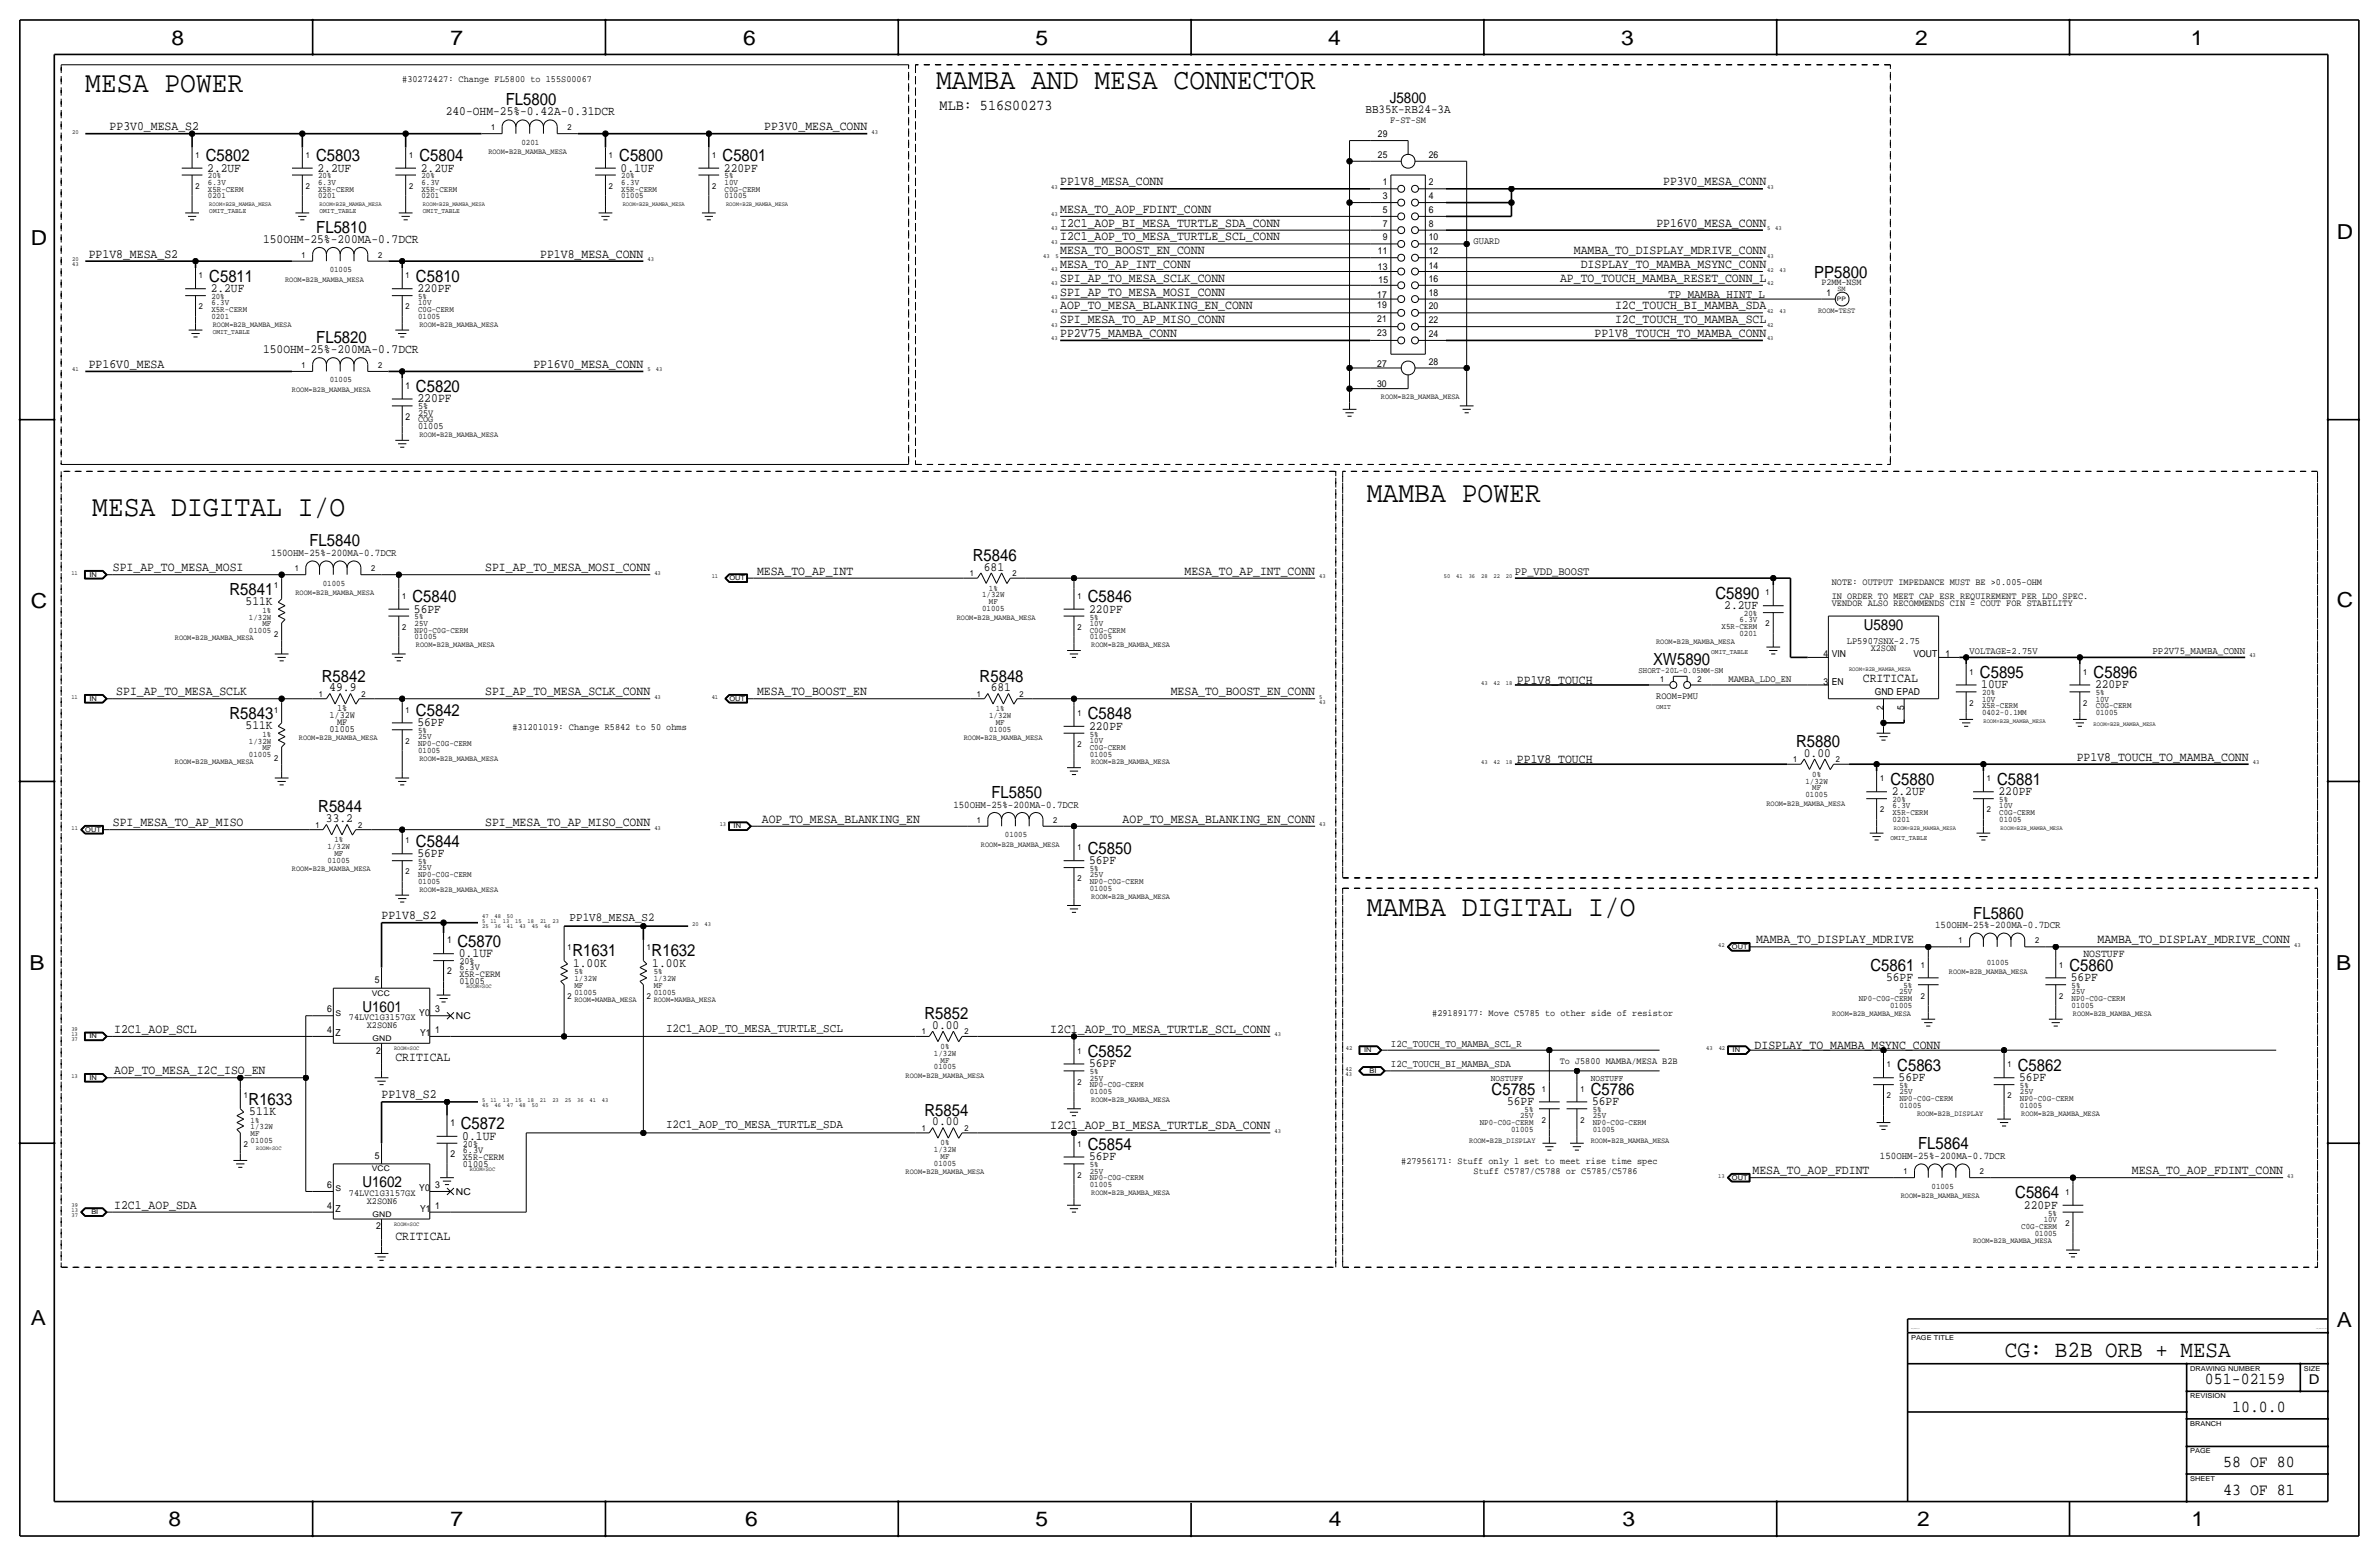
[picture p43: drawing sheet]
<svg xmlns="http://www.w3.org/2000/svg" width="877mm" height="574mm" viewBox="0 0 877 574" stroke-linecap="round" stroke-linejoin="round" font-family="sans-serif">
<defs><g id="words">
<g font-size="10.9">
<text x="31.4" y="34">MESA POWER</text>
<text x="345.1" y="32.8">MAMBA AND MESA CONNECTOR</text>
<text x="503.9" y="185.2">MAMBA POWER</text>
<text x="34" y="190.2">MESA DIGITAL I/O</text>
<text x="503.9" y="337.6">MAMBA DIGITAL I/O</text>
</g>
<text font-size="8.6" x="739.1" y="500.1">CG: B2B ORB + MESA</text>
<g font-size="7.6">
<text x="63.2" y="16.5">8</text>
<text x="166.1" y="16.5">7</text>
<text x="274" y="16.5">6</text>
<text x="381.7" y="16.5">5</text>
<text x="489.7" y="16.5">4</text>
<text x="597.6" y="16.5">3</text>
<text x="706.1" y="16.5">2</text>
<text x="807.7" y="16.5">1</text>
<text x="861.5" y="88.1">D</text>
<text x="11.4" y="90.4">D</text>
<text x="11.4" y="224.3">C</text>
<text x="861.5" y="223.8">C</text>
<text x="10.8" y="357.6">B</text>
<text x="861.3" y="357.4">B</text>
<text x="11.3" y="488.4">A</text>
<text x="861.5" y="489.2">A</text>
<text x="62.2" y="562.6">8</text>
<text x="166" y="562.6">7</text>
<text x="274.8" y="562.6">6</text>
<text x="381.7" y="562.6">5</text>
<text x="489.9" y="562.6">4</text>
<text x="598.1" y="562.6">3</text>
<text x="706.8" y="562.6">2</text>
<text x="807.9" y="562.6">1</text>
</g>
<g font-size="6.2">
<text x="186.5" y="38.9">FL5800</text>
<text x="75.9" y="59.4">C5802</text>
<text x="116.5" y="59.4">C5803</text>
<text x="154.6" y="59.4">C5804</text>
<text x="228.3" y="59.4">C5800</text>
<text x="266.4" y="59.4">C5801</text>
<text x="116.6" y="85.9">FL5810</text>
<text x="77.2" y="103.9">C5811</text>
<text x="153.4" y="103.9">C5810</text>
<text x="668.9" y="102.4">PP5800</text>
<text x="116.6" y="126.5">FL5820</text>
<text x="153.4" y="144.5">C5820</text>
<text x="114.1" y="201.4">FL5840</text>
<text x="358.6" y="206.8">R5846</text>
<text x="84.6" y="219.2">R5841</text>
<text x="152.1" y="222">C5840</text>
<text x="401" y="222">C5846</text>
<text x="632.5" y="220.7">C5890</text>
<text x="609.4" y="245.1">XW5890</text>
<text x="118.6" y="251.2">R5842</text>
<text x="361.2" y="251.2">R5848</text>
<text x="729.9" y="249.9">C5895</text>
<text x="771.9" y="249.9">C5896</text>
<text x="153.4" y="263.9">C5842</text>
<text x="84.6" y="264.9">R5843</text>
<text x="401" y="265.2">C5848</text>
<text x="662.2" y="275.3">R5880</text>
<text x="696.9" y="289.3">C5880</text>
<text x="736.3" y="289.3">C5881</text>
<text x="117.3" y="299.5">R5844</text>
<text x="365.5" y="294.1">FL5850</text>
<text x="153.4" y="312.2">C5844</text>
<text x="401" y="314.7">C5850</text>
<text x="727.5" y="338.6">FL5860</text>
<text x="168.6" y="349">C5870</text>
<text x="211" y="352.6">R1631</text>
<text x="240.2" y="352.6">R1632</text>
<text x="689.6" y="357.9">C5861</text>
<text x="763" y="357.9">C5860</text>
<text x="340.8" y="375.7">R5852</text>
<text x="401" y="389.6">C5852</text>
<text x="699.5" y="394.7">C5863</text>
<text x="743.9" y="394.7">C5862</text>
<text x="91.6" y="407.2">R1633</text>
<text x="549.9" y="403.6">C5785</text>
<text x="586.4" y="403.6">C5786</text>
<text x="340.8" y="411.2">R5854</text>
<text x="169.9" y="416.3">C5872</text>
<text x="401" y="423.9">C5854</text>
<text x="707.2" y="423.7">FL5864</text>
<text x="743" y="441.7">C5864</text>
<text x="812.9" y="510.3">051-02159</text>
<text x="822.9" y="520.4">10.0.0</text>
<text x="819.6" y="540.8">58 OF 80</text>
<text x="819.6" y="550.9">43 OF 81</text>
</g>
<g font-size="5.6">
<text x="346.4" y="40.4">MLB: 516S00273</text>
<text x="512.4" y="37.8">J5800</text>
<text x="687.1" y="232.2">U5890</text>
<text x="133.6" y="372.9">U1601</text>
<text x="133.6" y="437.6">U1602</text>
</g>
<text font-size="5" x="851.2" y="510.3">D</text>
<g font-size="4.7">
<text x="164.3" y="42.4">240-OHM-25%-0.42A-0.31DCR</text>
<text x="40.4" y="48">PP3V0_MESA_S2</text>
<text x="281.7" y="48">PP3V0_MESA_CONN</text>
<text x="76.4" y="63.2">2.2UF</text>
<text x="117" y="63.2">2.2UF</text>
<text x="155.1" y="63.2">2.2UF</text>
<text x="228.8" y="63.2">0.1UF</text>
<text x="266.9" y="63.2">220PF</text>
<text x="390.9" y="68.3">PP1V8_MESA_CONN</text>
<text x="613.2" y="68.3">PP3V0_MESA_CONN</text>
<text x="390.9" y="83.6">I2C1_AOP_BI_MESA_TURTLE_SDA_CONN</text>
<text x="390.9" y="78.5">MESA_TO_AOP_FDINT_CONN</text>
<text x="610.6" y="83.6">PP16V0_MESA_CONN</text>
<text x="97" y="89.4">150OHM-25%-200MA-0.7DCR</text>
<text x="390.9" y="88.6">I2C1_AOP_TO_MESA_TURTLE_SCL_CONN</text>
<text x="32.7" y="95">PP1V8_MESA_S2</text>
<text x="199.2" y="95">PP1V8_MESA_CONN</text>
<text x="390.9" y="93.7">MESA_TO_BOOST_EN_CONN</text>
<text x="580.2" y="93.7">MAMBA_TO_DISPLAY_MDRIVE_CONN</text>
<text x="390.9" y="98.8">MESA_TO_AP_INT_CONN</text>
<text x="582.8" y="98.8">DISPLAY_TO_MAMBA_MSYNC_CONN</text>
<text x="77.7" y="107.7">2.2UF</text>
<text x="153.9" y="107.7">220PF</text>
<text x="390.9" y="103.9">SPI_AP_TO_MESA_SCLK_CONN</text>
<text x="575.2" y="103.9">AP_TO_TOUCH_MAMBA_RESET_CONN_L</text>
<text x="390.9" y="109">SPI_AP_TO_MESA_MOSI_CONN</text>
<text x="390.9" y="119.1">SPI_MESA_TO_AP_MISO_CONN</text>
<text x="390.9" y="114">AOP_TO_MESA_BLANKING_EN_CONN</text>
<text x="595.4" y="119.1">I2C_TOUCH_TO_MAMBA_SCL</text>
<text x="595.4" y="114.1">I2C_TOUCH_BI_MAMBA_SDA</text>
<text x="390.9" y="124.2">PP2V75_MAMBA_CONN</text>
<text x="587.8" y="124.2">PP1V8_TOUCH_TO_MAMBA_CONN</text>
<text x="97" y="130">150OHM-25%-200MA-0.7DCR</text>
<text x="32.7" y="135.6">PP16V0_MESA</text>
<text x="196.6" y="135.6">PP16V0_MESA_CONN</text>
<text x="153.9" y="148.3">220PF</text>
<text x="41.6" y="210.6">SPI_AP_TO_MESA_MOSI</text>
<text x="178.9" y="210.6">SPI_AP_TO_MESA_MOSI_CONN</text>
<text x="279.1" y="211.8">MESA_TO_AP_INT</text>
<text x="362.7" y="210.3">681</text>
<text x="436.7" y="211.8">MESA_TO_AP_INT_CONN</text>
<text x="90.6" y="223">511K</text>
<text x="152.6" y="225.8">56PF</text>
<text x="401.5" y="225.8">220PF</text>
<text x="635.7" y="224.5">2.2UF</text>
<text x="559.3" y="252">PP1V8_TOUCH</text>
<text x="686.8" y="251.2">CRITICAL</text>
<text x="42.9" y="256.3">SPI_AP_TO_MESA_SCLK</text>
<text x="121.4" y="254.8">49.9</text>
<text x="178.9" y="256.3">SPI_AP_TO_MESA_SCLK_CONN</text>
<text x="279.1" y="256.3">MESA_TO_BOOST_EN</text>
<text x="365.3" y="254.8">681</text>
<text x="431.6" y="256.3">MESA_TO_BOOST_EN_CONN</text>
<text x="730.5" y="253.7">10UF</text>
<text x="772.4" y="253.7">220PF</text>
<text x="90.6" y="268.7">511K</text>
<text x="153.9" y="267.7">56PF</text>
<text x="401.5" y="269">220PF</text>
<text x="559.3" y="281.2">PP1V8_TOUCH</text>
<text x="665" y="278.9">0.00</text>
<text x="765.6" y="280.4">PP1V8_TOUCH_TO_MAMBA_CONN</text>
<text x="697.4" y="293.1">2.2UF</text>
<text x="736.8" y="293.1">220PF</text>
<text x="41.6" y="304.5">SPI_MESA_TO_AP_MISO</text>
<text x="120.2" y="303">33.2</text>
<text x="178.9" y="304.5">SPI_MESA_TO_AP_MISO_CONN</text>
<text x="280.9" y="303.3">AOP_TO_MESA_BLANKING_EN</text>
<text x="413.9" y="303.3">AOP_TO_MESA_BLANKING_EN_CONN</text>
<text x="153.9" y="316">56PF</text>
<text x="401.5" y="318.5">56PF</text>
<text x="140.7" y="338.8">PP1V8_S2</text>
<text x="647.4" y="347.7">MAMBA_TO_DISPLAY_MDRIVE</text>
<text x="773.3" y="347.7">MAMBA_TO_DISPLAY_MDRIVE_CONN</text>
<text x="169.1" y="352.8">0.1UF</text>
<text x="211.3" y="356.4">1.00K</text>
<text x="240.5" y="356.4">1.00K</text>
<text x="695.3" y="361.7">56PF</text>
<text x="763.5" y="361.7">56PF</text>
<text x="42.1" y="380.7">I2C1_AOP_SCL</text>
<text x="343.7" y="379.2">0.00</text>
<text x="387.2" y="380.7">I2C1_AOP_TO_MESA_TURTLE_SCL_CONN</text>
<text x="646.9" y="386.6">DISPLAY_TO_MAMBA_MSYNC_CONN</text>
<text x="42.1" y="396">AOP_TO_MESA_I2C_ISO_EN</text>
<text x="145.8" y="390.9">CRITICAL</text>
<text x="401.5" y="393.4">56PF</text>
<text x="700" y="398.5">56PF</text>
<text x="744.4" y="398.5">56PF</text>
<text x="140.7" y="404.9">PP1V8_S2</text>
<text x="555.6" y="407.4">56PF</text>
<text x="586.9" y="407.4">56PF</text>
<text x="91.9" y="411">511K</text>
<text x="343.7" y="414.8">0.00</text>
<text x="387.2" y="416.3">I2C1_AOP_BI_MESA_TURTLE_SDA_CONN</text>
<text x="170.4" y="420.1">0.1UF</text>
<text x="401.5" y="427.7">56PF</text>
<text x="646.1" y="432.8">MESA_TO_AOP_FDINT</text>
<text x="785.9" y="432.8">MESA_TO_AOP_FDINT_CONN</text>
<text x="42.1" y="445.5">I2C1_AOP_SDA</text>
<text x="746.2" y="445.5">220PF</text>
<text x="145.8" y="456.9">CRITICAL</text>
</g>
<g font-size="4.5">
<text x="503.4" y="41.7">BB35K-RB24-3A</text>
<text x="210" y="339.6">PP1V8_MESA_S2</text>
<text x="245.6" y="380.2">I2C1_AOP_TO_MESA_TURTLE_SCL</text>
<text x="245.6" y="415.8">I2C1_AOP_TO_MESA_TURTLE_SDA</text>
</g>
<text font-size="4.4" x="615.1" y="109.7">TP_MAMBA_HINT_L</text>
<text font-size="4.3" x="558.5" y="211.8">PP_VDD_BOOST</text>
<text font-size="4.1" x="768.1" y="352.8">NOSTUFF</text>
<g font-size="3.8">
<text x="100" y="205">150OHM-25%-200MA-0.7DCR</text>
<text x="793.5" y="241">PP2V75_MAMBA_CONN</text>
<text x="351.5" y="297.7">150OHM-25%-200MA-0.7DCR</text>
<text x="713.4" y="342.1">150OHM-25%-200MA-0.7DCR</text>
<text x="512.8" y="385.8">I2C_TOUCH_TO_MAMBA_SCL_R</text>
<text x="512.8" y="393.4">I2C_TOUCH_BI_MAMBA_SDA</text>
<text x="693.1" y="427.2">150OHM-25%-200MA-0.7DCR</text>
</g>
<g font-size="3.6">
<text x="543.3" y="89.9">GUARD</text>
<text x="680.9" y="237.2">LP5907SNX-2.75</text>
<text x="726.1" y="241">VOLTAGE=2.75V</text>
<text x="637.2" y="251.2">MAMBA_LDO_EN</text>
<text x="610.6" y="257.6">ROOM=PMU</text>
</g>
<g font-size="3.5">
<text x="148.3" y="30.2">#30272427: Change FL5800 to 155S00067</text>
<text x="512.5" y="45.5">F-ST-SM</text>
<text x="508" y="50.5">29</text>
<text x="508" y="58.2">25</text>
<text x="526.7" y="58.2">26</text>
<text x="509.8" y="68.3">1</text>
<text x="526.7" y="68.3">2</text>
<text x="509.8" y="73.4">3</text>
<text x="526.7" y="73.4">4</text>
<text x="509.8" y="83.6">7</text>
<text x="509.8" y="78.5">5</text>
<text x="526.7" y="83.6">8</text>
<text x="526.7" y="78.5">6</text>
<text x="509.8" y="88.6">9</text>
<text x="526.7" y="88.6">10</text>
<text x="508" y="93.7">11</text>
<text x="526.7" y="93.7">12</text>
<text x="508" y="99.6">13</text>
<text x="526.7" y="99.3">14</text>
<text x="508.3" y="104.4">15</text>
<text x="526.7" y="103.9">16</text>
<text x="671.5" y="104.9">P2MM-NSM</text>
<text x="507.7" y="113.5">19</text>
<text x="507.7" y="109.7">17</text>
<text x="526.7" y="109">18</text>
<text x="673.4" y="109.2">1</text>
<text x="507.7" y="118.6">21</text>
<text x="526.7" y="119.1">22</text>
<text x="526.7" y="114">20</text>
<text x="507.7" y="123.7">23</text>
<text x="526.7" y="124.2">24</text>
<text x="507.7" y="135.1">27</text>
<text x="526.7" y="134.4">28</text>
<text x="149.6" y="143.3">1</text>
<text x="507.7" y="142.7">30</text>
<text x="149.6" y="154.7">2</text>
<text x="154.1" y="155.7">COG</text>
<text x="154.1" y="153.2">25V</text>
<text x="154.1" y="150.9">5%</text>
<text x="154.1" y="158.2">01005</text>
<text x="675.3" y="215.6">NOTE: OUTPUT IMPEDANCE MUST BE &gt;0.005-OHM</text>
<text x="675.3" y="220.7">IN ORDER TO MEET CAP ESR REQUIREMENT PER LDO SPEC.</text>
<text x="675.3" y="223.3">VENDOR ALSO RECOMMENDS CIN = COUT FOR STABILITY</text>
<text x="689.7" y="239.8">X2SON</text>
<text x="672.3" y="242.3">4</text>
<text x="675.3" y="242.3">VIN</text>
<text x="705.4" y="242.3">VOUT</text>
<text x="717.2" y="242.3">1</text>
<text x="672.3" y="252.5">3</text>
<text x="675.3" y="252.5">EN</text>
<text x="691.1" y="256.3">GND EPAD</text>
<text x="124.3" y="262.1">1%</text>
<text x="694.4" y="261.8" transform="rotate(-90 694.4 261.8)">2</text>
<text x="702" y="261.8" transform="rotate(-90 702 261.8)">5</text>
<text x="121.5" y="269.7">01005</text>
<text x="121.5" y="264.7">1/32W</text>
<text x="124.3" y="267.2">MF</text>
<text x="188.9" y="269">#31201019: Change R5842 to 50 ohms</text>
<text x="164.8" y="347.7">1</text>
<text x="164.8" y="359.2">2</text>
<text x="169.4" y="355.3">20%</text>
<text x="169.4" y="357.6">6.3V</text>
<text x="138.2" y="362.5">5</text>
<text x="169.4" y="360.2">X5R-CERM</text>
<text x="169.4" y="362.7">01005</text>
<text x="120.6" y="373.1">6</text>
<text x="128.6" y="375.9">74LVC1G3157GX</text>
<text x="154.6" y="374.4">Y0</text>
<text x="160.5" y="373.1">3</text>
<text x="168.1" y="375.7">NC</text>
<text x="528" y="374.4">#29189177: Move C5785 to other side of resistor</text>
<text x="120.6" y="380.7">4</text>
<text x="123.6" y="382">Z</text>
<text x="135.2" y="379">X2SON6</text>
<text x="154.8" y="382">Y1</text>
<text x="160.5" y="380.7">1</text>
<text x="138.7" y="388.4">2</text>
<text x="575" y="392.2">To J5800 MAMBA/MESA B2B</text>
<text x="166.1" y="415">1</text>
<text x="170.6" y="424.9">6.3V</text>
<text x="170.6" y="422.7">20%</text>
<text x="138.2" y="427.2">5</text>
<text x="166.1" y="426.5">2</text>
<text x="170.6" y="430">01005</text>
<text x="170.6" y="427.5">X5R-CERM</text>
<text x="516.6" y="429">#27956171: Stuff only 1 set to meet rise time spec</text>
<text x="120.6" y="437.9">6</text>
<text x="160.5" y="437.9">3</text>
<text x="543.3" y="432.8">Stuff C5787/C5788 or C5785/C5786</text>
<text x="128.6" y="440.7">74LVC1G3157GX</text>
<text x="135.2" y="443.7">X2SON6</text>
<text x="154.6" y="439.2">Y0</text>
<text x="168.1" y="440.4">NC</text>
<text x="120.6" y="445.5">4</text>
<text x="123.6" y="446.8">Z</text>
<text x="154.8" y="446.8">Y1</text>
<text x="160.5" y="445.5">1</text>
<text x="138.7" y="453.1">2</text>
</g>
<g font-size="3.2">
<text x="549.6" y="398.5">NOSTUFF</text>
<text x="586.4" y="398.5">NOSTUFF</text>
</g>
<g font-size="3.1">
<text x="181" y="48">1</text>
<text x="192.2" y="53.3">0201</text>
<text x="209.2" y="48">2</text>
<text x="72.1" y="58.2">1</text>
<text x="112.7" y="58.2">1</text>
<text x="150.8" y="58.2">1</text>
<text x="224.5" y="58.2">1</text>
<text x="262.6" y="58.2">1</text>
<text x="76.7" y="65.8">20%</text>
<text x="117.3" y="65.8">20%</text>
<text x="155.4" y="65.8">20%</text>
<text x="229.1" y="65.8">20%</text>
<text x="267.2" y="65.8">5%</text>
<text x="72.1" y="69.6">2</text>
<text x="76.7" y="68.1">6.3V</text>
<text x="76.7" y="70.6">X5R-CERM</text>
<text x="112.7" y="69.6">2</text>
<text x="117.3" y="70.6">X5R-CERM</text>
<text x="117.3" y="68.1">6.3V</text>
<text x="150.8" y="69.6">2</text>
<text x="155.4" y="68.1">6.3V</text>
<text x="155.4" y="70.6">X5R-CERM</text>
<text x="224.5" y="69.6">2</text>
<text x="229.1" y="70.6">X5R-CERM</text>
<text x="229.1" y="68.1">6.3V</text>
<text x="262.6" y="69.6">2</text>
<text x="267.2" y="70.6">C0G-CERM</text>
<text x="267.2" y="68.1">10V</text>
<text x="76.7" y="73.2">0201</text>
<text x="117.3" y="73.2">0201</text>
<text x="155.4" y="73.2">0201</text>
<text x="229.1" y="73.2">01005</text>
<text x="267.2" y="73.2">01005</text>
<text x="111.2" y="95">1</text>
<text x="139.4" y="95">2</text>
<text x="121.6" y="100.3">01005</text>
<text x="73.4" y="102.6">1</text>
<text x="149.6" y="102.6">1</text>
<text x="77.9" y="112.5">6.3V</text>
<text x="77.9" y="110.2">20%</text>
<text x="154.1" y="110.2">5%</text>
<text x="154.1" y="112.5">10V</text>
<text x="73.4" y="114">2</text>
<text x="77.9" y="115.1">X5R-CERM</text>
<text x="77.9" y="117.6">0201</text>
<text x="149.6" y="114">2</text>
<text x="154.1" y="115.1">C0G-CERM</text>
<text x="154.1" y="117.6">01005</text>
<text x="111.2" y="135.6">1</text>
<text x="139.4" y="135.6">2</text>
<text x="121.6" y="141">01005</text>
<text x="108.7" y="210.6">1</text>
<text x="119" y="215.9">01005</text>
<text x="136.9" y="210.6">2</text>
<text x="357.6" y="212.3">1</text>
<text x="373.3" y="212.3">2</text>
<text x="101" y="216.9">1</text>
<text x="148.3" y="220.7">1</text>
<text x="362.1" y="220.2">1/32W</text>
<text x="364.6" y="217.7">1%</text>
<text x="397.2" y="220.7">1</text>
<text x="650.9" y="219.5">1</text>
<text x="96.7" y="225.8">1%</text>
<text x="362.1" y="225.3">01005</text>
<text x="364.6" y="222.8">MF</text>
<text x="643" y="227.1">20%</text>
<text x="91.8" y="233.4">01005</text>
<text x="91.8" y="228.3">1/32W</text>
<text x="96.7" y="230.9">MF</text>
<text x="148.3" y="232.2">2</text>
<text x="152.9" y="233.2">NP0-C0G-CERM</text>
<text x="152.9" y="228.3">5%</text>
<text x="152.9" y="230.6">25V</text>
<text x="397.2" y="232.2">2</text>
<text x="401.8" y="228.3">5%</text>
<text x="401.8" y="233.2">C0G-CERM</text>
<text x="401.8" y="230.6">10V</text>
<text x="634.7" y="231.9">X5R-CERM</text>
<text x="641.3" y="229.4">6.3V</text>
<text x="650.9" y="230.9">2</text>
<text x="101" y="234.7">2</text>
<text x="152.9" y="235.7">01005</text>
<text x="401.8" y="235.7">01005</text>
<text x="641.3" y="234.4">0201</text>
<text x="604" y="247.9">SHORT-20L-0.05MM-SM</text>
<text x="612.1" y="251.5">1</text>
<text x="625.8" y="251.5">2</text>
<text x="726.1" y="248.7">1</text>
<text x="768" y="248.7">1</text>
<text x="117.5" y="256.8">1</text>
<text x="133.3" y="256.8">2</text>
<text x="360.1" y="256.8">1</text>
<text x="375.9" y="256.8">2</text>
<text x="730.7" y="256.3">20%</text>
<text x="772.6" y="256.3">5%</text>
<text x="101" y="262.6">1</text>
<text x="149.6" y="262.6">1</text>
<text x="367.1" y="262.1">1%</text>
<text x="397.2" y="263.9">1</text>
<text x="726.1" y="260.1">2</text>
<text x="730.7" y="258.6">10V</text>
<text x="730.7" y="261.1">X5R-CERM</text>
<text x="730.7" y="263.7">0402-0.1MM</text>
<text x="768" y="260.1">2</text>
<text x="772.6" y="258.6">10V</text>
<text x="772.6" y="261.1">C0G-CERM</text>
<text x="772.6" y="263.7">01005</text>
<text x="364.6" y="269.7">01005</text>
<text x="364.6" y="264.7">1/32W</text>
<text x="367.1" y="267.2">MF</text>
<text x="91.8" y="274.1">1/32W</text>
<text x="96.7" y="271.5">1%</text>
<text x="149.6" y="274.1">2</text>
<text x="154.1" y="275.1">NP0-C0G-CERM</text>
<text x="154.1" y="270.3">5%</text>
<text x="154.1" y="272.5">25V</text>
<text x="397.2" y="275.3">2</text>
<text x="401.8" y="271.5">5%</text>
<text x="401.8" y="273.8">10V</text>
<text x="91.8" y="279.1">01005</text>
<text x="96.7" y="276.6">MF</text>
<text x="101" y="280.4">2</text>
<text x="154.1" y="277.6">01005</text>
<text x="401.8" y="276.4">C0G-CERM</text>
<text x="401.8" y="278.9">01005</text>
<text x="661.1" y="280.9">1</text>
<text x="676.9" y="280.9">2</text>
<text x="668.1" y="286.3">0%</text>
<text x="665.6" y="293.9">01005</text>
<text x="665.6" y="288.8">1/32W</text>
<text x="668.1" y="291.3">MF</text>
<text x="693.1" y="288">1</text>
<text x="732.5" y="288">1</text>
<text x="693.1" y="299.5">2</text>
<text x="697.7" y="297.9">6.3V</text>
<text x="697.7" y="295.7">20%</text>
<text x="732.5" y="299.5">2</text>
<text x="737.1" y="297.9">10V</text>
<text x="737.1" y="295.7">5%</text>
<text x="116.3" y="305.1">1</text>
<text x="132" y="305.1">2</text>
<text x="360.1" y="303.3">1</text>
<text x="388.3" y="303.3">2</text>
<text x="697.7" y="303">0201</text>
<text x="697.7" y="300.5">X5R-CERM</text>
<text x="737.1" y="300.5">C0G-CERM</text>
<text x="737.1" y="303">01005</text>
<text x="123.3" y="310.4">1%</text>
<text x="149.6" y="310.9">1</text>
<text x="370.5" y="308.6">01005</text>
<text x="120.8" y="312.9">1/32W</text>
<text x="123.3" y="315.5">MF</text>
<text x="397.2" y="313.4">1</text>
<text x="120.8" y="318">01005</text>
<text x="149.6" y="322.3">2</text>
<text x="154.1" y="318.5">5%</text>
<text x="154.1" y="320.8">25V</text>
<text x="154.1" y="323.3">NP0-C0G-CERM</text>
<text x="401.8" y="323.3">25V</text>
<text x="401.8" y="321.1">5%</text>
<text x="154.1" y="325.9">01005</text>
<text x="397.2" y="324.9">2</text>
<text x="401.8" y="325.9">NP0-C0G-CERM</text>
<text x="401.8" y="328.4">01005</text>
<text x="722.1" y="347.7">1</text>
<text x="750.3" y="347.7">2</text>
<text x="209.2" y="350.3">1</text>
<text x="238.5" y="350.3">1</text>
<text x="211.8" y="359.2">5%</text>
<text x="241" y="359.2">5%</text>
<text x="708.1" y="356.6">1</text>
<text x="732.4" y="355.6">01005</text>
<text x="759.2" y="356.6">1</text>
<text x="211.8" y="364.2">MF</text>
<text x="211.8" y="361.7">1/32W</text>
<text x="241" y="361.7">1/32W</text>
<text x="241" y="364.2">MF</text>
<text x="701.8" y="364.2">5%</text>
<text x="763.7" y="364.2">5%</text>
<text x="209.2" y="368">2</text>
<text x="211.8" y="366.8">01005</text>
<text x="238.5" y="368">2</text>
<text x="241" y="366.8">01005</text>
<text x="685.3" y="369.1">NP0-C0G-CERM</text>
<text x="696.8" y="371.6">01005</text>
<text x="700.1" y="366.5">25V</text>
<text x="708.1" y="368">2</text>
<text x="759.2" y="368">2</text>
<text x="763.7" y="366.5">25V</text>
<text x="763.7" y="371.6">01005</text>
<text x="763.7" y="369.1">NP0-C0G-CERM</text>
<text x="339.8" y="381.3">1</text>
<text x="355.5" y="381.3">2</text>
<text x="344.3" y="389.1">1/32W</text>
<text x="346.8" y="386.6">0%</text>
<text x="397.2" y="388.4">1</text>
<text x="344.3" y="394.2">01005</text>
<text x="346.8" y="391.7">MF</text>
<text x="401.8" y="396">5%</text>
<text x="695.7" y="393.4">1</text>
<text x="740.1" y="393.4">1</text>
<text x="397.2" y="399.8">2</text>
<text x="401.8" y="398.3">25V</text>
<text x="401.8" y="400.8">NP0-C0G-CERM</text>
<text x="700.2" y="401.1">5%</text>
<text x="744.7" y="401.1">5%</text>
<text x="89.9" y="404.9">1</text>
<text x="401.8" y="403.4">01005</text>
<text x="568.4" y="402.3">1</text>
<text x="582.6" y="402.3">1</text>
<text x="695.7" y="404.9">2</text>
<text x="700.2" y="403.4">25V</text>
<text x="700.2" y="405.9">NP0-C0G-CERM</text>
<text x="740.1" y="404.9">2</text>
<text x="744.7" y="403.4">25V</text>
<text x="744.7" y="405.9">NP0-C0G-CERM</text>
<text x="92.4" y="413.8">1%</text>
<text x="560.4" y="412.2">25V</text>
<text x="562.1" y="410">5%</text>
<text x="568.4" y="413.8">2</text>
<text x="582.6" y="413.8">2</text>
<text x="587.2" y="410">5%</text>
<text x="587.2" y="412.2">25V</text>
<text x="700.2" y="408.4">01005</text>
<text x="744.7" y="408.4">01005</text>
<text x="92.4" y="416.3">1/32W</text>
<text x="92.4" y="418.8">MF</text>
<text x="339.8" y="416.8">1</text>
<text x="355.5" y="416.8">2</text>
<text x="545.6" y="414.8">NP0-C0G-CERM</text>
<text x="557.1" y="417.3">01005</text>
<text x="587.2" y="414.8">NP0-C0G-CERM</text>
<text x="587.2" y="417.3">01005</text>
<text x="89.9" y="422.7">2</text>
<text x="92.4" y="421.4">01005</text>
<text x="344.3" y="424.7">1/32W</text>
<text x="346.8" y="422.1">0%</text>
<text x="397.2" y="422.7">1</text>
<text x="344.3" y="429.8">01005</text>
<text x="346.8" y="427.2">MF</text>
<text x="401.8" y="430.3">5%</text>
<text x="397.2" y="434.1">2</text>
<text x="401.8" y="437.6">01005</text>
<text x="401.8" y="435.1">NP0-C0G-CERM</text>
<text x="401.8" y="432.6">25V</text>
<text x="701.7" y="432.8">1</text>
<text x="729.9" y="432.8">2</text>
<text x="712.1" y="438.2">01005</text>
<text x="761.4" y="440.4">1</text>
<text x="755.1" y="448.1">5%</text>
<text x="745.2" y="452.9">C0G-CERM</text>
<text x="750.1" y="455.4">01005</text>
<text x="753.4" y="450.3">10V</text>
<text x="761.4" y="451.9">2</text>
</g>
<g font-size="2.9">
<text x="180" y="56.9">ROOM=B2B_MAMBA_MESA</text>
<text x="105.1" y="103.9">ROOM=B2B_MAMBA_MESA</text>
<text x="670.3" y="115.3">ROOM=TEST</text>
<text x="78.4" y="120.4">ROOM=B2B_MAMBA_MESA</text>
<text x="154.6" y="120.4">ROOM=B2B_MAMBA_MESA</text>
<text x="107.6" y="144.5">ROOM=B2B_MAMBA_MESA</text>
<text x="509.1" y="147.1">ROOM=B2B_MAMBA_MESA</text>
<text x="154.6" y="161">ROOM=B2B_MAMBA_MESA</text>
<text x="108.9" y="219.5">ROOM=B2B_MAMBA_MESA</text>
<text x="352.8" y="228.3">ROOM=B2B_MAMBA_MESA</text>
<text x="64.5" y="236">ROOM=B2B_MAMBA_MESA</text>
<text x="153.4" y="238.5">ROOM=B2B_MAMBA_MESA</text>
<text x="402.3" y="238.5">ROOM=B2B_MAMBA_MESA</text>
<text x="610.6" y="237.2">ROOM=B2B_MAMBA_MESA</text>
<text x="110.2" y="272.8">ROOM=B2B_MAMBA_MESA</text>
<text x="355.3" y="272.8">ROOM=B2B_MAMBA_MESA</text>
<text x="64.5" y="281.7">ROOM=B2B_MAMBA_MESA</text>
<text x="154.6" y="280.4">ROOM=B2B_MAMBA_MESA</text>
<text x="402.3" y="281.7">ROOM=B2B_MAMBA_MESA</text>
<text x="651.2" y="296.9">ROOM=B2B_MAMBA_MESA</text>
<text x="361.6" y="312.2">ROOM=B2B_MAMBA_MESA</text>
<text x="107.6" y="321.1">ROOM=B2B_MAMBA_MESA</text>
<text x="154.6" y="328.7">ROOM=B2B_MAMBA_MESA</text>
<text x="402.3" y="331.2">ROOM=B2B_MAMBA_MESA</text>
<text x="718.5" y="359.2">ROOM=B2B_MAMBA_MESA</text>
<text x="137.1" y="367">VCC</text>
<text x="211.8" y="369.3">ROOM=MAMBA_MESA</text>
<text x="241" y="369.3">ROOM=MAMBA_MESA</text>
<text x="123.6" y="374.4">S</text>
<text x="675.5" y="374.4">ROOM=B2B_MAMBA_MESA</text>
<text x="764.2" y="374.4">ROOM=B2B_MAMBA_MESA</text>
<text x="137.4" y="383.8">GND</text>
<text x="333.9" y="397.3">ROOM=B2B_MAMBA_MESA</text>
<text x="402.3" y="406.1">ROOM=B2B_MAMBA_MESA</text>
<text x="706.8" y="411.2">ROOM=B2B_DISPLAY</text>
<text x="745.2" y="411.2">ROOM=B2B_MAMBA_MESA</text>
<text x="541.7" y="421.4">ROOM=B2B_DISPLAY</text>
<text x="586.4" y="421.4">ROOM=B2B_MAMBA_MESA</text>
<text x="137.1" y="431.8">VCC</text>
<text x="333.9" y="432.8">ROOM=B2B_MAMBA_MESA</text>
<text x="123.6" y="439.2">S</text>
<text x="402.3" y="440.4">ROOM=B2B_MAMBA_MESA</text>
<text x="700.7" y="441.7">ROOM=B2B_MAMBA_MESA</text>
<text x="137.4" y="448.6">GND</text>
<text x="727.4" y="458.2">ROOM=B2B_MAMBA_MESA</text>
</g>
<text font-size="2.8" x="677.4" y="107.2">SM</text>
<g font-size="2.6">
<text x="77.2" y="78.5">OMIT_TABLE</text>
<text x="117.8" y="78.5">OMIT_TABLE</text>
<text x="155.9" y="78.5">OMIT_TABLE</text>
<text x="78.4" y="122.9">OMIT_TABLE</text>
<text x="630.9" y="241">OMIT_TABLE</text>
<text x="610.6" y="261.4">OMIT</text>
<text x="696.9" y="309.6">OMIT_TABLE</text>
</g>
<g font-size="2.5">
<text x="33" y="212.6">IN</text>
<text x="268.9" y="213.9">OUT</text>
<text x="33" y="258.3">IN</text>
<text x="268.9" y="258.3">OUT</text>
<text x="270.5" y="305.3">IN</text>
<text x="31.4" y="306.6">OUT</text>
<text x="638.5" y="349.8">OUT</text>
<text x="33" y="382.8">IN</text>
<text x="502.9" y="387.9">IN</text>
<text x="638.8" y="387.9">IN</text>
<text x="504.8" y="395.5">BI</text>
<text x="33" y="398">IN</text>
<text x="638.5" y="434.8">OUT</text>
<text x="33.7" y="447.5">BI</text>
<text x="704.5" y="493.8">PAGE TITLE</text>
<text x="807.4" y="505.2">DRAWING NUMBER</text>
<text x="849.3" y="505.2">SIZE</text>
<text x="807.4" y="515.4">REVISION</text>
<text x="807.4" y="525.5">BRANCH</text>
<text x="807.4" y="535.7">PAGE</text>
<text x="807.4" y="545.8">SHEET</text>
</g>
<g font-size="2.3">
<text x="26.6" y="49.3">20</text>
<text x="321.3" y="49.3">43</text>
<text x="387.6" y="69.6">43</text>
<text x="651.5" y="69.6">43</text>
<text x="77.2" y="75.9">ROOM=B2B_MAMBA_MESA</text>
<text x="117.8" y="75.9">ROOM=B2B_MAMBA_MESA</text>
<text x="155.9" y="75.9">ROOM=B2B_MAMBA_MESA</text>
<text x="229.6" y="75.9">ROOM=B2B_MAMBA_MESA</text>
<text x="267.7" y="75.9">ROOM=B2B_MAMBA_MESA</text>
<text x="387.6" y="79.8">43</text>
<text x="387.6" y="89.9">43</text>
<text x="387.6" y="84.8">43</text>
<text x="651.5" y="84.8">5</text>
<text x="654.5" y="84.8">43</text>
<text x="384.6" y="95">43</text>
<text x="389.1" y="95">5</text>
<text x="651.5" y="95">43</text>
<text x="26.6" y="98.1">43</text>
<text x="26.6" y="96.3">20</text>
<text x="238.7" y="96.3">43</text>
<text x="387.5" y="100.1">43</text>
<text x="651.5" y="100.1">42</text>
<text x="656" y="100.1">43</text>
<text x="387.5" y="105.2">43</text>
<text x="651.5" y="105.2">42</text>
<text x="387.5" y="110.2">43</text>
<text x="677.2" y="111">PP</text>
<text x="387.5" y="115.3">43</text>
<text x="651.5" y="115.3">42</text>
<text x="656" y="115.3">43</text>
<text x="387.5" y="120.4">43</text>
<text x="387.5" y="125.5">43</text>
<text x="651.5" y="125.5">43</text>
<text x="651.5" y="120.4">42</text>
<text x="26.6" y="136.9">41</text>
<text x="238.7" y="136.9">5</text>
<text x="241.8" y="136.9">43</text>
<text x="26.3" y="211.8">11</text>
<text x="241.2" y="211.8">43</text>
<text x="262.4" y="213.1">11</text>
<text x="486.4" y="213.1">43</text>
<text x="532.3" y="213.1">50</text>
<text x="536.9" y="213.1">41</text>
<text x="541.5" y="213.1">36</text>
<text x="546" y="213.1">28</text>
<text x="550.6" y="213.1">22</text>
<text x="555.2" y="213.1">20</text>
<text x="829.3" y="242.3">43</text>
<text x="681.7" y="247.4">ROOM=B2B_MAMBA_MESA</text>
<text x="26.3" y="257.6">11</text>
<text x="241.2" y="257.6">43</text>
<text x="262.4" y="257.6">41</text>
<text x="486.4" y="257.6">5</text>
<text x="546" y="252.5">43</text>
<text x="550.6" y="252.5">42</text>
<text x="555.2" y="252.5">18</text>
<text x="486.4" y="259.4">43</text>
<text x="731.2" y="266.4">ROOM=B2B_MAMBA_MESA</text>
<text x="771.9" y="267.7">ROOM=B2B_MAMBA_MESA</text>
<text x="546" y="281.7">43</text>
<text x="550.6" y="281.7">42</text>
<text x="555.2" y="281.7">18</text>
<text x="830.5" y="281.7">43</text>
<text x="26.4" y="305.8">11</text>
<text x="241.2" y="305.8">43</text>
<text x="265.3" y="304.5">13</text>
<text x="486.4" y="304.5">43</text>
<text x="698.2" y="305.8">ROOM=B2B_MAMBA_MESA</text>
<text x="737.6" y="305.8">ROOM=B2B_MAMBA_MESA</text>
<text x="177.7" y="340.1">5</text>
<text x="177.7" y="341.9">25</text>
<text x="177.7" y="338.3">47</text>
<text x="180.8" y="340.1">11</text>
<text x="182.3" y="341.9">36</text>
<text x="182.3" y="338.3">48</text>
<text x="185.4" y="340.1">13</text>
<text x="186.9" y="341.9">41</text>
<text x="186.9" y="338.3">50</text>
<text x="189.9" y="340.1">15</text>
<text x="191.5" y="341.9">43</text>
<text x="194.5" y="340.1">18</text>
<text x="196" y="341.9">45</text>
<text x="199.1" y="340.1">21</text>
<text x="200.6" y="341.9">46</text>
<text x="203.7" y="340.1">23</text>
<text x="255.2" y="341.4">20</text>
<text x="259.8" y="341.4">43</text>
<text x="633.5" y="349">42</text>
<text x="845.8" y="349">43</text>
<text x="26.3" y="380.2">39</text>
<text x="26.3" y="383.8">37</text>
<text x="26.3" y="382">13</text>
<text x="469.8" y="382">43</text>
<text x="496.2" y="387.1">42</text>
<text x="629.1" y="387.1">43</text>
<text x="633.6" y="387.1">42</text>
<text x="496.1" y="394.7">42</text>
<text x="26.3" y="397.3">13</text>
<text x="496.1" y="396.5">43</text>
<text x="177.7" y="406.1">5</text>
<text x="177.7" y="408">45</text>
<text x="180.8" y="406.1">11</text>
<text x="182.3" y="408">46</text>
<text x="185.4" y="406.1">13</text>
<text x="186.9" y="408">47</text>
<text x="189.9" y="406.1">15</text>
<text x="191.5" y="408">48</text>
<text x="194.5" y="406.1">18</text>
<text x="196" y="408">50</text>
<text x="199.1" y="406.1">21</text>
<text x="203.6" y="406.1">23</text>
<text x="208.2" y="406.1">25</text>
<text x="212.8" y="406.1">36</text>
<text x="217.4" y="406.1">41</text>
<text x="221.9" y="406.1">43</text>
<text x="469.8" y="417.6">43</text>
<text x="633.5" y="434.1">13</text>
<text x="843.2" y="434.1">43</text>
<text x="26.4" y="445">39</text>
<text x="26.4" y="448.6">37</text>
<text x="26.4" y="446.8">13</text>
</g>
<g font-size="2.2">
<text x="172" y="364.2">ROOM=SOC</text>
<text x="145.3" y="387.1">ROOM=SOC</text>
<text x="94.5" y="423.9">ROOM=SOC</text>
<text x="173.2" y="431.5">ROOM=SOC</text>
<text x="145.3" y="451.9">ROOM=SOC</text>
</g>
<g font-size=".4">
<text x="704.5" y="490">SYNC_MASTER=sync</text>
<text x="853.9" y="490">SYNC_DATE=04/14/2017</text>
</g>
</g></defs>
<g fill="none" stroke="#000" stroke-width=".37">
<path d="M70.8 54.4v7.6zM111.5 54.4v7.6zM149.6 54.4v7.6zM177.5 49.3h7.6zM185.1 46.7a2.54 2.54 0 0 1 2.6-2.5 2.54 2.54 0 0 1 2.5 2.5 2.54 2.54 0 0 1 2.5-2.5 2.54 2.54 0 0 1 2.6 2.5 2.54 2.54 0 0 1 2.5-2.5 2.54 2.54 0 0 1 2.6 2.5 2.54 2.54 0 0 1 2.5-2.5 2.54 2.54 0 0 1 2.5 2.5M185.1 46.7v2.6zM190.2 46.7v2.6zM195.3 46.7v2.6zM200.4 46.7v2.6zM205.4 49.3h7.7zM205.4 46.7v2.6zM223.2 54.4v7.6z"/>
<path d="M261.3 54.4v7.6zM497.5 51.8h7.7zM497.5 59.4h7.7zM497.5 51.8v7.6zM497.5 59.4v15.3zM505.2 59.4h11.4zM505.2 51.8h13.9zM519.1 51.8v5.1zM521.7 59.4h11.4zM533.1 59.4h7.6zM540.7 59.4v30.5zM67 64.5h7.6z"/>
<path d="M67 62h7.6zM68.3 78.5h5.1zM69.3 79.8h3zM70.8 72.1v3.8zM70.8 64.5v7.6zM70.8 75.9v2.6zM107.6 62h7.7zM107.6 64.5h7.7zM108.9 78.5h5.1zM109.9 79.8h3.1zM111.5 72.1v3.8zM111.5 64.5v7.6z"/>
<path d="M111.5 75.9v2.6zM145.7 62h7.7zM145.7 64.5h7.7zM147 78.5h5.1zM148 79.8h3.1zM149.6 72.1v3.8zM149.6 64.5v7.6zM149.6 75.9v2.6zM219.4 62h7.6zM219.4 64.5h7.6zM220.7 78.5h5.1zM221.7 79.8h3z"/>
<path d="M223.2 72.1v3.8zM223.2 64.5v7.6zM223.2 75.9v2.6zM257.5 62h7.6zM257.5 64.5h7.6zM258.8 78.5h5.1zM259.8 79.8h3zM261.3 72.1v3.8zM261.3 64.5v7.6zM261.3 75.9v2.6zM390.9 79.8h114.3zM497.5 74.7h7.7z"/>
<path d="M497.5 74.7v60.9zM505.2 79.8h10.1zM505.2 74.7h10.1zM505.2 69.6h10.1zM512.8 64.5h12.7zM512.8 64.5v66.1zM522.9 69.6h10.2zM522.9 74.7h10.2zM522.9 79.8h10.2zM525.5 64.5v66.1zM70.1 81h1.5zM72.1 98.8v7.6z"/>
<path d="M107.6 96.3h7.7zM110.7 81h1.5zM115.3 93.7a2.54 2.54 0 0 1 2.5-2.5 2.54 2.54 0 0 1 2.5 2.5 2.54 2.54 0 0 1 2.6-2.5 2.54 2.54 0 0 1 2.5 2.5 2.54 2.54 0 0 1 2.6-2.5 2.54 2.54 0 0 1 2.5 2.5 2.54 2.54 0 0 1 2.5-2.5 2.54 2.54 0 0 1 2.6 2.5M115.3 93.7v2.6zM120.3 93.7v2.6zM125.4 93.7v2.6zM130.5 93.7v2.6zM135.6 93.7v2.6zM135.6 96.3h7.6zM148.3 98.8v7.6zM148.8 81h1.5zM222.5 81h1.5z"/>
<path d="M260.6 81h1.5zM390.9 95h114.3zM390.9 84.8h114.3zM390.9 89.9h114.3zM505.2 84.8h10.1zM505.2 89.9h10.1zM505.2 95h10.1zM522.9 95h10.2zM522.9 84.8h10.2zM522.9 89.9h10.2zM533.1 89.9h7.6zM533.1 95h116.8z"/>
<path d="M540.7 89.9v45.7zM68.3 106.4h7.6zM68.3 109h7.6zM72.1 116.6v2.5zM72.1 109v7.6zM72.1 119.1v2.6zM144.5 109h7.6zM144.5 106.4h7.6zM148.3 116.6v2.5zM148.3 109v7.6zM148.3 119.1v2.6zM390.9 105.2h114.3z"/>
<path d="M390.9 110.2h114.3zM390.9 115.3h114.3zM390.9 100.1h114.3zM505.2 115.3h10.1zM505.2 100.1h10.1zM505.2 105.2h10.1zM505.2 110.2h10.1zM522.9 105.2h10.2zM522.9 100.1h10.2zM522.9 110.2h10.2zM522.9 115.3h10.2zM533.1 115.3h116.8z"/>
<path d="M533.1 105.2h116.8zM533.1 100.1h116.8zM533.1 110.2h138.4zM671.5 110.2h5.1zM69.5 121.7h5.1zM70.6 122.9h3zM71.3 124.2h1.5zM107.6 136.9h7.7zM115.3 134.4a2.54 2.54 0 0 1 2.5-2.6 2.54 2.54 0 0 1 2.5 2.6 2.54 2.54 0 0 1 2.6-2.6 2.54 2.54 0 0 1 2.5 2.6 2.54 2.54 0 0 1 2.6-2.6 2.54 2.54 0 0 1 2.5 2.6 2.54 2.54 0 0 1 2.5-2.6 2.54 2.54 0 0 1 2.6 2.6M115.3 134.4v2.5zM120.3 134.4v2.5zM125.4 134.4v2.5z"/>
<path d="M130.5 134.4v2.5zM135.6 134.4v2.5zM135.6 136.9h7.6zM145.7 121.7h5.1zM146.8 122.9h3zM147.5 124.2h1.5zM148.3 139.4v7.7zM390.9 120.4h114.3zM497.5 135.6h7.7zM497.5 135.6v7.7zM505.2 125.5h10.1zM505.2 120.4h10.1z"/>
<path d="M505.2 135.6h11.4zM512.8 130.6h12.7zM519.1 138.2v5.1zM521.7 135.6h11.4zM522.9 120.4h10.2zM522.9 125.5h10.2zM533.1 120.4h116.8zM533.1 135.6h7.6zM540.7 135.6v11.5zM144.5 149.6h7.6zM144.5 147.1h7.6zM148.3 157.2v2.6z"/>
<path d="M148.3 149.6v7.6zM148.3 159.8v2.5zM495 150.9h5.1zM496 152.1h3.1zM496.8 153.4h1.5zM497.5 143.3h7.7zM497.5 143.3v5zM497.5 148.3v2.6zM505.2 143.3h13.9zM538.2 149.6h5.1zM539.2 150.9h3zM540 152.1h1.5z"/>
<path d="M540.7 147.1v2.5zM145.7 162.3h5.1zM146.8 163.6h3zM147.5 164.8h1.5zM31.1 210.3v3.1zM31.1 213.4h6.8zM31.1 210.3h6.8zM31.2 210.4v2.9zM31.2 213.3h6.7zM31.2 210.4h6.7zM31.3 210.5v2.7zM31.3 213.2h6.5z"/>
<path d="M31.3 210.5h6.5zM31.4 210.6v2.5zM31.4 213.1h6.4zM31.4 210.6h6.4zM37.8 210.6l1.3 1.2zM37.8 213.1l1.3-1.3zM37.8 213.2l1.4-1.4zM37.8 210.5l1.4 1.3zM37.9 210.4l1.5 1.4zM37.9 213.3l1.5-1.5zM37.9 210.3l1.6 1.5zM39.1 211.8h2.5z"/>
<path d="M39.5 211.8l-1.6 1.6zM41.6 211.8h62.2zM103.8 211.8v1.3zM103.8 213.1v7.6zM103.8 211.8h1.3zM105.1 211.8h7.6zM112.7 209.3a2.54 2.54 0 0 1 2.6-2.5 2.54 2.54 0 0 1 2.5 2.5 2.54 2.54 0 0 1 2.5-2.5 2.54 2.54 0 0 1 2.6 2.5 2.54 2.54 0 0 1 2.5-2.5 2.54 2.54 0 0 1 2.6 2.5 2.54 2.54 0 0 1 2.5-2.5 2.54 2.54 0 0 1 2.5 2.5M112.7 209.3v2.5zM117.8 209.3v2.5zM122.9 209.3v2.5zM128 209.3v2.5zM133 209.3v2.5z"/>
<path d="M133 211.8h7.7zM140.7 211.8h6.3zM147 211.8v5.1zM147 216.9v7.6zM147 211.8h92.7zM267.2 213.1l1.6 1.6zM267.2 213.1l1.6-1.6zM267.4 213.1l1.4 1.5zM267.4 213.1l1.4-1.5zM267.5 213.1l1.4-1.4zM267.5 213.1l1.4 1.4zM267.7 213.1l1.2 1.3z"/>
<path d="M268.8 211.5h6.8zM268.8 214.7h6.8zM268.8 211.6h6.7zM268.8 214.6h6.7zM268.9 211.7h6.5zM268.9 214.5h6.5zM268.9 211.8h6.4zM268.9 214.4h6.4zM268.9 211.8l-1.2 1.3zM275.3 211.8v2.6zM275.3 213.1h2.5zM275.4 211.7v2.8z"/>
<path d="M275.5 211.6v3zM275.6 211.5v3.2zM277.8 213.1h77.5zM355.3 213.1h5.1zM361.6 211.2l-1.2 1.9zM361.6 211.2l2 3.8zM365.5 211.2l-1.9 3.8zM365.5 211.2l1.9 3.8zM369.3 211.2l-1.9 3.8zM369.3 211.2l1.9 3.8zM372.5 213.1l-1.3 2zM372.5 213.1h5.7z"/>
<path d="M378.2 213.1h17.7zM395.9 213.1h88.9zM395.9 213.1v3.8zM395.9 216.9v7.6zM653.7 215.6v7.7zM102.6 222l1.2-1.3zM102.6 222l2.5 1.3zM102.6 227.1l2.5 1.2zM102.6 224.5l2.5 1.3zM102.6 227.1l2.5-1.3zM102.6 224.5l2.5-1.2zM103.8 236v2.5z"/>
<path d="M103.8 229.6v6.4zM103.8 238.5v2.5zM105.1 228.3l-1.3 1.3zM143.2 224.5h7.6zM143.2 227.1h7.6zM147 234.7v3.8zM147 227.1v7.6zM147 238.5v2.5zM392.1 227.1h7.6zM392.1 224.5h7.6zM393.4 239.8h5.1zM395.9 234.7v2.5z"/>
<path d="M395.9 227.1v7.6zM395.9 237.2v2.6zM649.9 223.3h7.7zM649.9 225.8h7.7zM651.2 238.5h5.1zM652.2 239.8h3.1zM653.7 233.4v2.6zM653.7 225.8v7.6zM653.7 236v2.5zM674.1 227.1h40.6zM674.1 227.1v30.5zM714.7 227.1v30.5z"/>
<path d="M31.1 256v3.1zM31.1 259.1h6.8zM31.1 256h6.8zM31.2 256.1v2.9zM31.2 259h6.7zM31.2 256.1h6.7zM31.3 256.2v2.7zM31.3 258.9h6.5zM31.3 256.2h6.5zM31.4 256.3v2.5zM31.4 258.8h6.4zM31.4 256.3h6.4z"/>
<path d="M37.8 256.3l1.3 1.3zM37.8 258.8l1.3-1.2zM37.8 256.2l1.4 1.4zM37.9 256.1l1.5 1.5zM37.9 259l1.5-1.4zM37.9 256l1.6 1.6zM37.9 259.1l1.6-1.5zM39.1 257.6h2.5zM39.2 257.6l-1.4 1.3zM41.6 257.6h62.2zM101.3 241h5.1zM102.3 242.3h3.1z"/>
<path d="M103.1 243.6h1.5zM103.8 257.6h11.5zM103.8 257.6v1.2zM103.8 258.8v7.6zM115.3 257.6h5zM121.6 255.6l-1.3 2zM121.6 255.6l1.9 3.9zM125.4 255.6l-1.9 3.9zM125.4 255.6l2 3.9zM129.2 255.6l-1.8 3.9zM129.2 255.6l2 3.9zM132.4 257.6h5.7z"/>
<path d="M132.4 257.6l-1.2 2zM138.1 257.6h10.2zM144.5 241h5.1zM145.5 242.3h3zM146.3 243.6h1.5zM148.3 257.6h91.4zM148.3 257.6v1.2zM148.3 258.8v7.6zM267.2 257.6l1.6 1.5zM267.2 257.6l1.6-1.6zM267.4 257.6l1.4 1.4zM267.4 257.6l1.4-1.5z"/>
<path d="M267.5 257.6l1.4-1.4zM267.5 257.6l1.4 1.3zM267.7 257.6l1.2 1.2zM267.7 257.6l1.2-1.3zM268.8 256h6.8zM268.8 259.1h6.8zM268.8 256.1h6.7zM268.8 259h6.7zM268.9 256.2h6.5zM268.9 258.9h6.5zM268.9 256.3h6.4zM268.9 258.8h6.4z"/>
<path d="M275.3 256.3v2.5zM275.3 257.6h2.5zM275.4 256.2v2.7zM275.5 256.1v2.9zM275.6 256v3.1zM277.8 257.6h80zM357.8 257.6h5.1zM364.2 255.6l1.9 3.9zM364.2 255.6l-1.3 2zM368 255.6l-1.9 3.9zM368 255.6l1.9 3.9zM371.8 255.6l-1.9 3.9z"/>
<path d="M371.8 255.6l1.9 3.9zM375 257.6h5.7zM375 257.6l-1.3 2zM380.7 257.6h15.2zM394.4 241h3.1zM395.2 242.3h1.5zM395.9 257.6h88.9zM395.9 257.6v2.5zM608 252.5h7.6zM616.9 249.3v1.9zM616.9 249.3h5.1zM622 249.3v1.9z"/>
<path d="M623.3 252.5h7.6zM630.9 252.5h35.5zM653 241h1.5zM666.4 252.5h7.7zM666.4 242.3h7.7zM674.1 257.6h40.6zM694.4 257.6v7.6zM702 257.6v7.6zM714.7 242.3h7.6zM721.1 252.5h7.6zM721.1 255h7.6zM724.9 244.9v7.6z"/>
<path d="M724.9 255v7.6zM763 252.5h7.6zM763 255h7.6zM766.8 244.9v7.6zM766.8 255v7.6zM102.6 267.7l1.2-1.3zM102.6 267.7l2.5 1.3zM102.6 272.8l2.5 1.3zM102.6 270.3l2.5 1.2zM102.6 272.8l2.5-1.3zM102.6 270.3l2.5-1.3zM103.8 275.3v6.4z"/>
<path d="M103.8 275.3l1.3-1.2zM144.5 269h7.6zM144.5 266.4h7.6zM148.3 276.6v7.6zM148.3 269v7.6zM392.1 270.3h7.6zM392.1 267.7h7.6zM395.9 277.9v2.5zM395.9 260.1v7.6zM395.9 270.3v7.6zM665.2 279.8l-1.3 1.9zM665.2 279.8l1.9 3.8z"/>
<path d="M669 279.8l-1.9 3.8zM669 279.8l1.9 3.8zM672.8 279.8l-1.9 3.8zM672.8 279.8l1.9 3.8zM691.8 270.3h5.1zM692.9 271.5h3zM693.6 272.8h1.5zM694.4 267.7v2.6zM722.3 265.2h5.1zM723.3 266.4h3.1zM724.1 267.7h1.5zM724.9 262.6v2.6z"/>
<path d="M764.2 265.2h5.1zM765.3 266.4h3zM766 267.7h1.5zM766.8 262.6v2.6zM101.3 286.8h5.1zM102.3 288h3.1zM103.1 289.3h1.5zM103.8 281.7v2.5zM103.8 284.2v2.6zM145.7 286.8h5.1zM146.8 288h3zM147.5 289.3h1.5z"/>
<path d="M148.3 284.2v2.6zM393.4 283h5.1zM394.4 284.2h3.1zM395.2 285.5h1.5zM395.9 280.4v2.6zM658.8 281.7h5.1zM676 281.7h5.7zM676 281.7l-1.3 2zM688 294.4h7.7zM688 291.8h7.7zM691.8 284.2v7.6zM691.8 294.4v7.6z"/>
<path d="M727.4 291.8h7.6zM727.4 294.4h7.6zM731.2 284.2v7.6zM731.2 294.4v7.6zM29.7 305.8l1.6 1.6zM29.7 305.8l1.6-1.6zM29.9 305.8l1.4 1.5zM30 305.8l1.4-1.4zM30 305.8l1.4 1.4zM30.2 305.8l1.2 1.3zM30.2 305.8l1.2-1.3zM31.3 304.2h6.8z"/>
<path d="M31.3 307.4h6.8zM31.3 304.3l-1.4 1.5zM31.3 304.3h6.7zM31.3 307.3h6.7zM31.4 304.4h6.5zM31.4 307.2h6.5zM31.4 304.5h6.4zM31.4 307.1h6.4zM37.8 305.8h2.5zM37.8 304.5v2.6zM37.9 304.4v2.8zM38 304.3v3z"/>
<path d="M38.1 304.2v3.2zM40.3 305.8h73.7zM114 305.8h5.1zM120.3 303.9l2 3.8zM120.3 303.9l-1.2 1.9zM124.2 303.9l-1.9 3.8zM124.2 303.9l1.9 3.8zM128 303.9l-1.9 3.8zM128 303.9l1.9 3.8zM131.2 305.8l-1.3 2zM131.2 305.8h5.7zM136.9 305.8h11.4z"/>
<path d="M144.5 317.2h7.6zM144.5 314.7h7.6zM148.3 305.8h91.4zM148.3 305.8v1.3zM148.3 307.1v7.6zM148.3 317.2v7.7zM268.6 303v3.1zM268.6 306.1h6.8zM268.6 303h6.8zM268.7 303.1v2.9zM268.7 306h6.7zM268.7 303.1h6.7z"/>
<path d="M268.8 303.2v2.7zM268.8 305.9h6.5zM268.8 303.2h6.5zM268.9 303.3h6.4zM268.9 303.3v2.5zM268.9 305.8h6.4zM275.3 303.3l1.3 1.2zM275.3 305.8l1.3-1.3zM275.3 305.9l1.4-1.4zM275.3 303.2l1.4 1.3zM275.4 303.1l1.5 1.4zM275.4 306l1.5-1.5z"/>
<path d="M275.4 303l1.6 1.5zM275.4 306.1l1.6-1.6zM276.6 304.5h2.5zM279.1 304.5h77.5zM356.6 304.5h7.6zM364.2 302v2.5zM364.2 302a2.54 2.54 0 0 1 2.5-2.5 2.54 2.54 0 0 1 2.6 2.5 2.54 2.54 0 0 1 2.5-2.5 2.54 2.54 0 0 1 2.5 2.5 2.54 2.54 0 0 1 2.6-2.5 2.54 2.54 0 0 1 2.5 2.5 2.54 2.54 0 0 1 2.6-2.5 2.54 2.54 0 0 1 2.5 2.5M369.3 302v2.5zM374.3 302v2.5zM379.4 302v2.5zM384.5 302v2.5zM384.5 304.5h7.6z"/>
<path d="M392.1 319.8h7.6zM392.1 304.5h3.8zM392.1 317.2h7.6zM395.9 304.5h88.9zM395.9 304.5v5.1zM395.9 309.6v7.6zM395.9 319.8v7.6zM689.3 307.1h5.1zM690.3 308.4h3.1zM691.1 309.6h1.5zM691.8 302v2.5zM691.8 304.5v2.6z"/>
<path d="M728.7 307.1h5.1zM729.7 308.4h3zM730.5 309.6h1.5zM731.2 302v2.5zM731.2 304.5v2.6zM145.7 329.9h5.1zM146.8 331.2h3zM147.5 332.5h1.5zM148.3 324.9v2.5zM148.3 327.4v2.5zM393.4 333.8h5.1zM394.4 335h3.1z"/>
<path d="M395.2 336.3h1.5zM395.9 327.4v3.8zM395.9 331.2v2.6zM140.7 356.6v7.6zM159.7 351.5h7.6zM159.7 354.1h7.6zM163.5 343.9v7.6zM163.5 354.1v7.6zM206.7 359.2l2.5 1.2zM206.7 356.6l2.5 1.3zM206.7 356.6l2.5-1.3zM206.7 359.2l2.5-1.3z"/>
<path d="M208 354.1l1.2 1.2zM208 341.4v5.1zM208 346.5v7.6zM235.9 356.6l2.6-1.3zM235.9 359.2l2.6-1.3zM235.9 359.2l2.6 1.2zM235.9 356.6l2.6 1.3zM237.2 354.1l1.3 1.2zM237.2 346.5v7.6zM636.8 349l1.6 1.6zM636.9 349l1.5-1.5zM636.9 349l1.5 1.5z"/>
<path d="M637.1 349l1.4 1.4zM637.2 349l1.3 1.3zM637.2 349l1.3-1.3zM638.4 347.4h6.8zM638.4 347.4l-1.6 1.6zM638.4 350.6h6.8zM638.4 350.5h6.7zM638.4 347.5h6.7zM638.5 350.4h6.5zM638.5 347.6l-1.4 1.4zM638.5 347.6h6.5zM638.5 347.7h6.4z"/>
<path d="M638.5 350.3h6.4zM644.9 347.7v2.6zM644.9 349h2.5zM645 347.6v2.8zM645.1 347.5v3zM645.2 347.4v3.2zM647.4 349h63.5zM710.9 349h7.6zM710.9 349v3.8zM710.9 352.8v7.6zM718.5 349h7.6zM726.1 346.5a2.54 2.54 0 0 1 2.6-2.6 2.54 2.54 0 0 1 2.5 2.6 2.54 2.54 0 0 1 2.6-2.6 2.54 2.54 0 0 1 2.5 2.6 2.54 2.54 0 0 1 2.5-2.6 2.54 2.54 0 0 1 2.6 2.6 2.54 2.54 0 0 1 2.5-2.6 2.54 2.54 0 0 1 2.6 2.6"/>
<path d="M726.1 346.5v2.5zM731.2 346.5v2.5zM736.3 346.5v2.5zM741.4 346.5v2.5zM746.5 346.5v2.5zM746.5 349h7.6zM754.1 349h3.8zM757.9 349h86.3zM757.9 349v3.8zM757.9 352.8v7.6zM112.7 374.4h2.6zM112.7 374.4v22.9z"/>
<path d="M115.3 374.4h7.6zM122.9 364.2h35.5zM122.9 364.2v20.4zM158.4 364.2v20.4zM158.4 374.4h7.7zM161 366.8h5.1zM162 368h3zM162.8 369.3h1.5zM163.5 361.7v2.5zM163.5 364.2v2.6zM164.8 373.1l2.5 2.6zM167.3 373.1l-2.5 2.6z"/>
<path d="M206.7 361.7l1.3 1.3zM206.7 361.7l2.5-1.3zM208 369.3v12.7zM208 363v6.3zM235.9 361.7l2.6-1.3zM235.9 361.7l1.3 1.3zM237.2 369.3v48.3zM237.2 363v6.3zM707.1 360.4h7.6zM707.1 363h7.6zM708.4 375.7h5zM709.4 376.9h3z"/>
<path d="M710.1 378.2h1.6zM710.9 370.6v2.5zM710.9 363v7.6zM710.9 373.1v2.6zM754.1 363h7.6zM754.1 360.4h7.6zM755.3 375.7h5.1zM756.4 376.9h3zM757.1 378.2h1.5zM757.9 370.6v2.5zM757.9 363v7.6zM757.9 373.1v2.6z"/>
<path d="M31.1 395.7v3.1zM31.1 398.8h6.8zM31.1 380.4v3.2zM31.1 383.6h6.8zM31.1 395.7h6.8zM31.1 380.4h6.8zM31.2 395.8v2.9zM31.2 398.7h6.7zM31.2 380.5v3zM31.2 383.5h6.7zM31.2 395.8h6.7zM31.2 380.5h6.7z"/>
<path d="M31.3 395.9v2.7zM31.3 398.6h6.5zM31.3 380.6v2.8zM31.3 383.4h6.5zM31.3 395.9h6.5zM31.3 380.6h6.5zM31.4 396v2.5zM31.4 398.5h6.4zM31.4 380.7v2.6zM31.4 383.3h6.4zM31.4 396h6.4zM31.4 380.7h6.4z"/>
<path d="M37.8 396l1.3 1.3zM37.8 380.7l1.3 1.3zM37.8 398.5l1.3-1.2zM37.8 383.3l1.3-1.3zM37.8 395.9l1.4 1.4zM37.8 380.6l1.4 1.4zM37.9 395.8l1.5 1.5zM37.9 380.5l1.5 1.5zM37.9 398.7l1.5-1.4zM37.9 383.5l1.5-1.5zM37.9 395.7l1.6 1.6zM37.9 380.4l1.6 1.6z"/>
<path d="M37.9 398.8l1.6-1.5zM37.9 383.6l1.6-1.6zM39.1 397.3h2.5zM39.1 382h2.5zM39.2 397.3l-1.4 1.3zM39.2 382l-1.4 1.4zM41.6 382h73.7zM41.6 397.3h47zM88.6 397.3h24.1zM88.6 397.3v3.8zM112.7 397.3v41.9zM115.3 382h7.6z"/>
<path d="M122.9 384.6h35.5zM138.1 397.3h5.1zM139.1 398.5h3.1zM139.9 399.8h1.5zM140.7 392.2v2.5zM140.7 384.6v7.6zM140.7 394.7v2.6zM158.4 382h7.7zM166.1 382h41.9zM208 382h129.5zM337.5 382h5.1zM343.9 380.1l-1.3 1.9z"/>
<path d="M343.9 380.1l1.9 3.8zM347.7 380.1l-1.9 3.8zM347.7 380.1l1.9 3.8zM351.5 380.1l-1.9 3.8zM351.5 380.1l1.9 3.8zM354.7 382h5.7zM354.7 382l-1.3 2zM360.4 382h35.5zM392.1 394.7h7.6zM392.1 392.2h7.6zM395.9 382v2.6zM395.9 384.6v7.6z"/>
<path d="M395.9 394.7v7.6zM395.9 382h72.4zM500.9 394.7l1.6 1.6zM500.9 394.7l1.6-1.6zM501 394.7l1.5-1.5zM501 385.5v3.2zM501 388.7h6.8zM501 385.5h6.8zM501 394.7l1.5 1.5zM501.1 385.6h6.7zM501.1 385.6v3zM501.1 388.6h6.7z"/>
<path d="M501.2 394.7l1.4-1.4zM501.2 394.7l1.4 1.4zM501.2 385.7h6.5zM501.2 385.7v2.8zM501.2 388.5h6.5zM501.3 394.7l1.3 1.3zM501.3 385.8h6.4zM501.3 394.7l1.3-1.3zM501.3 385.8v2.6zM501.3 388.4h6.4zM502.5 393.1h6.6zM502.5 396.3h6.6z"/>
<path d="M502.5 396.2h6.6zM502.5 393.2h6.6zM502.6 393.3h6.4zM502.6 396.1h6.4zM502.6 396h6.4zM502.6 393.4h6.4zM507.7 385.8l1.3 1.3zM507.7 388.4l1.3-1.3zM507.7 388.5l1.4-1.4zM507.7 385.7l1.4 1.4zM507.8 388.6l1.5-1.5zM507.8 385.6l1.5 1.5z"/>
<path d="M507.8 385.5l1.6 1.6zM507.8 388.7l1.6-1.6zM509 387.1h2.5zM509 393.4l1.2 1.3zM509 396l1.2-1.3zM509 396.1l1.4-1.4zM509 393.3l1.4 1.4zM509.1 396.2l1.4-1.5zM509.1 393.2l1.4 1.5zM509.1 393.1l1.6 1.6zM509.1 396.3l1.6-1.6zM510.2 394.7h2.6z"/>
<path d="M511.5 387.1h59.7zM512.8 394.7h68.6zM571.2 387.1h40.6zM571.2 387.1v11.4zM571.2 398.5v7.6zM581.4 394.7h30.4zM581.4 394.7v3.8zM581.4 398.5v7.6zM636.9 385.5v3.2zM636.9 388.7h6.8zM636.9 385.5h6.8zM637 385.6h6.7z"/>
<path d="M637 385.6v3zM637 388.6h6.7zM637.1 385.7h6.5zM637.1 385.7v2.8zM637.1 388.5h6.5zM637.2 385.8h6.4zM637.2 385.8v2.6zM637.2 388.4h6.4zM643.6 385.8l1.3 1.3zM643.6 388.4l1.3-1.3zM643.6 388.5l1.4-1.4zM643.6 385.7l1.4 1.4z"/>
<path d="M643.7 388.6l1.5-1.5zM643.7 385.6l1.5 1.5zM643.7 385.5l1.6 1.6zM643.7 388.7l1.6-1.6zM644.9 387.1h2.5zM647.4 387.1h47zM690.6 399.8h7.6zM690.6 397.3h7.6zM694.4 387.1v2.5zM694.4 389.6v7.7zM694.4 399.8v7.6zM694.4 387.1h44.4z"/>
<path d="M735 399.8h7.6zM735 397.3h7.6zM738.8 387.1h100.4zM738.8 387.1v2.5zM738.8 389.6v7.7zM738.8 399.8v7.6zM87.3 411.2l2.6-1.2zM87.3 416.3l2.6-1.3zM87.3 413.8l2.6-1.3zM87.3 416.3l1.3 1.3zM87.3 413.8l2.6 1.2zM87.3 411.2l2.6 1.3z"/>
<path d="M88.6 408.7l1.3 1.3zM88.6 401.1v7.6zM88.6 417.6v6.3zM161 418.8h7.6zM164.8 411.2v7.6zM194 417.6h43.2zM194 417.6v29.2zM237.2 417.6h100.3zM337.5 417.6h5.1zM343.9 415.6l-1.3 2zM343.9 415.6l1.9 3.9zM347.7 415.6l-1.9 3.9z"/>
<path d="M347.7 415.6l1.9 3.9zM351.5 415.6l-1.9 3.9zM351.5 415.6l1.9 3.9zM354.7 417.6h5.7zM354.7 417.6l-1.3 2zM360.4 417.6h35.5zM393.4 408.7h5.1zM394.4 410h3.1zM395.2 411.2h1.5zM395.9 402.3v3.8zM395.9 417.6v1.2zM395.9 417.6h72.4z"/>
<path d="M395.9 418.8v7.7zM395.9 406.1v2.6zM567.4 406.1h7.6zM567.4 408.7h7.6zM571.2 416.3v2.5zM571.2 418.8v2.6zM571.2 408.7v7.6zM577.5 408.7h7.7zM577.5 406.1h7.7zM581.4 416.3v2.5zM581.4 418.8v2.6zM581.4 408.7v7.6z"/>
<path d="M691.8 413.8h5.1zM692.9 415h3zM693.6 416.3h1.5zM694.4 407.4v3.8zM694.4 411.2v2.6zM736.3 412.5h5.1zM737.3 413.8h3.1zM738.1 415h1.5zM738.8 407.4v2.6zM738.8 410v2.5zM86.1 427.7h5zM87.1 429h3z"/>
<path d="M87.8 430.3h1.6zM88.6 423.9v1.3zM88.6 425.2v2.5zM112.7 439.2h2.6zM115.3 439.2h7.6zM122.9 429h35.5zM122.9 429v20.3zM140.7 421.4v7.6zM158.4 429v20.3zM158.4 439.2h7.7zM161 421.4h7.6zM162.3 434.1h5z"/>
<path d="M163.3 435.4h3zM164 436.6h1.6zM164.8 429v2.5zM164.8 431.5v2.6zM164.8 421.4v7.6zM164.8 437.9l2.5 2.5zM167.3 437.9l-2.5 2.5zM392.1 429h7.6zM392.1 426.5h7.6zM395.9 436.6v5.1zM395.9 429v7.6zM568.7 421.4h5z"/>
<path d="M569.7 422.7h3zM570.4 423.9h1.6zM578.8 421.4h5.1zM579.8 422.7h3.1zM580.6 423.9h1.5zM636.8 434.1l1.6 1.6zM636.8 434.1l1.6-1.6zM636.9 434.1l1.5-1.5zM636.9 434.1l1.5 1.5zM637.1 434.1l1.4-1.4zM637.1 434.1l1.4 1.4zM637.2 434.1l1.3 1.3z"/>
<path d="M637.2 434.1l1.3-1.3zM638.4 432.5h6.8zM638.4 435.7h6.8zM638.4 435.6h6.7zM638.4 432.6h6.7zM638.5 435.5h6.5zM638.5 432.7h6.5zM638.5 432.8h6.4zM638.5 435.4h6.4zM644.9 432.8v2.6zM644.9 434.1h2.5zM645 432.7v2.8z"/>
<path d="M645.1 432.6v3zM645.2 432.5v3.2zM647.4 434.1h50.8zM698.2 434.1h7.6zM705.8 431.5v2.6zM705.8 431.5a2.54 2.54 0 0 1 2.6-2.5 2.54 2.54 0 0 1 2.5 2.5 2.54 2.54 0 0 1 2.5-2.5 2.54 2.54 0 0 1 2.6 2.5 2.54 2.54 0 0 1 2.5-2.5 2.54 2.54 0 0 1 2.6 2.5 2.54 2.54 0 0 1 2.5-2.5 2.54 2.54 0 0 1 2.5 2.5M710.9 431.5v2.6zM716 431.5v2.6zM721.1 431.5v2.6zM726.1 434.1h7.7zM726.1 431.5v2.6zM733.8 434.1h30.4z"/>
<path d="M764.2 434.1h77.5zM764.2 434.1v2.5zM764.2 436.6v7.6zM29.7 446.8l1.6 1.6zM29.7 446.8l1.6-1.6zM29.9 446.8l1.4 1.5zM30 446.8l1.4-1.4zM30 446.8l1.4 1.4zM30.2 446.8l1.2 1.3zM30.2 446.8l1.2-1.3zM31.3 445.2h6.6zM31.3 448.4h6.6z"/>
<path d="M31.3 445.3l-1.4 1.5zM31.3 445.3h6.6zM31.3 448.3h6.6zM31.4 445.4h6.4zM31.4 448.2h6.4zM31.4 445.5h6.4zM31.4 448.1h6.4zM37.8 445.5l1.3 1.3zM37.8 448.1l1.3-1.3zM37.8 445.4l1.4 1.4zM37.9 445.3l1.5 1.5zM37.9 448.3l1.5-1.5z"/>
<path d="M37.9 445.2l1.6 1.6zM37.9 448.4l1.6-1.6zM39.1 446.8h2.5zM39.2 446.8l-1.4 1.4zM41.6 446.8h73.7zM115.3 446.8h7.6zM122.9 449.3h35.5zM140.7 456.9v2.6zM140.7 449.3v7.6zM140.7 459.5v2.5zM158.4 446.8h7.7zM166.1 446.8h27.9z"/>
<path d="M393.4 444.2h5.1zM394.4 445.5h3.1zM395.2 446.8h1.5zM395.9 441.7v2.5zM760.4 444.2h7.6zM760.4 446.8h7.6zM764.2 454.4v3.8zM764.2 446.8v7.6zM764.2 458.2v2.6zM138.1 462h5.1zM139.1 463.3h3.1zM139.9 464.6h1.5z"/>
<path d="M761.7 460.8h5.1zM762.7 462h3.1zM763.5 463.3h1.5z"/>
<circle cx="519.1" cy="59.5" r="2.56"/>
<circle cx="516.6" cy="69.6" r="1.28"/>
<circle cx="516.6" cy="79.8" r="1.28"/>
<circle cx="516.6" cy="74.7" r="1.28"/>
<circle cx="521.7" cy="69.6" r="1.28"/>
<circle cx="521.7" cy="74.7" r="1.28"/>
<circle cx="521.7" cy="79.8" r="1.28"/>
<circle cx="516.6" cy="89.9" r="1.28"/>
<circle cx="516.6" cy="95" r="1.28"/>
<circle cx="516.6" cy="84.8" r="1.28"/>
<circle cx="521.7" cy="89.9" r="1.28"/>
<circle cx="521.7" cy="95" r="1.28"/>
<circle cx="521.7" cy="84.8" r="1.28"/>
<circle cx="516.6" cy="115.3" r="1.28"/>
<circle cx="516.6" cy="100.1" r="1.28"/>
<circle cx="516.6" cy="105.2" r="1.28"/>
<circle cx="516.6" cy="110.2" r="1.28"/>
<circle cx="521.7" cy="110.2" r="1.28"/>
<circle cx="521.7" cy="115.3" r="1.28"/>
<circle cx="521.7" cy="100.1" r="1.28"/>
<circle cx="521.7" cy="105.2" r="1.28"/>
<circle cx="679.1" cy="110.3" r="2.56"/>
<circle cx="516.6" cy="125.5" r="1.28"/>
<circle cx="516.6" cy="120.4" r="1.28"/>
<circle cx="519.1" cy="135.7" r="2.56"/>
<circle cx="521.7" cy="120.4" r="1.28"/>
<circle cx="521.7" cy="125.5" r="1.28"/>
<circle cx="616.9" cy="252.5" r="1.28"/>
<circle cx="622" cy="252.5" r="1.28"/>
</g>
<g fill="none" stroke="#000" stroke-width=".6" stroke-linecap="butt">
<path d="M7.3 7.4v558.8zM7.3 7.4h862.3zM115.3 7.4v12.7zM223.2 7.4v12.7zM331.2 7.4v12.7zM439.1 7.4v12.7zM547.1 7.4v12.7zM655 7.4v12.7zM763 7.4v12.7zM869.6 7.4v558.8zM20 20.1v533.4zM20 20.1h838.2z"/>
<path d="M858.2 20.1v533.4zM31.4 49.3h39.4zM70.8 49.3v5.1zM70.8 49.3h40.7zM111.5 49.3v5.1zM111.5 49.3h38.1zM149.6 49.3h27.9zM149.6 49.3v5.1zM213.1 49.3h10.1zM223.2 49.3h38.1zM223.2 49.3v5.1zM261.3 49.3h58.4z"/>
<path d="M261.3 49.3v5.1zM390.9 69.6h114.3zM533.1 79.8h24.1zM533.1 74.7h24.1zM533.1 69.6h24.1zM557.2 69.6h92.7zM557.2 74.7v5.1zM557.2 69.6v5.1zM31.4 96.3h40.7zM72.1 96.3h35.5zM72.1 96.3v2.5zM143.2 96.3h5.1z"/>
<path d="M148.3 96.3v2.5zM148.3 96.3h88.9zM533.1 84.8h116.8zM31.4 136.9h76.2zM143.2 136.9h5.1zM148.3 136.9h88.9zM148.3 136.9v2.5zM390.9 125.5h114.3zM533.1 125.5h116.8zM7.3 154.7h12.7zM858.2 154.7h11.4zM558.5 213.1h95.2z"/>
<path d="M653.7 213.1h6.4zM653.7 213.1v2.5zM660.1 213.1v29.2zM558.5 252.5h49.5zM660.1 242.3h6.3zM722.3 242.3h2.6zM724.9 242.3v2.6zM724.9 242.3h41.9zM766.8 242.3v2.6zM766.8 242.3h60.9zM694.4 266.4h7.6zM694.4 265.2v1.2z"/>
<path d="M694.4 266.4v1.3zM702 265.2v1.2zM7.3 288h12.7zM558.5 281.7h100.3zM681.7 281.7h10.1zM691.8 281.7h39.4zM691.8 281.7v2.5zM731.2 281.7h97.8zM731.2 281.7v2.5zM858.2 288h11.4zM140.7 340.1v16.5zM140.7 340.1h22.8z"/>
<path d="M163.5 340.1h12.7zM163.5 340.1v3.8zM208 341.4h29.2zM237.2 341.4h16.5zM237.2 341.4v5.1zM140.7 406.1h24.1zM140.7 406.1v15.3zM164.8 406.1v5.1zM164.8 406.1h11.4zM7.3 421.4h12.7zM858.2 421.4h11.4zM703.3 491.2h154.9z"/>
<path d="M703.3 486.2v5zM703.3 486.2h154.9zM703.3 491.2v62.3zM703.3 502.7h154.9zM806.1 502.7v50.8zM806.1 512.8h52.1zM848.1 502.7v10.1zM703.3 520.4h102.8zM806.1 533.1h52.1zM806.1 523h52.1zM20 553.5h838.2zM115.3 553.5v12.7z"/>
<path d="M223.2 553.5v12.7zM331.2 553.5v12.7zM439.1 554v12.2zM547.1 553.5v12.7zM655 553.5v12.7zM763 553.5v12.7zM806.1 543.3h52.1zM7.3 566.2h862.3z"/>
</g>
<g fill="none" stroke="#000" stroke-width=".37" stroke-dasharray="2.1" stroke-linecap="butt">
<path d="M22.6 23.9v147.3zM22.6 23.9h312.4zM335 23.9v147.3zM337.5 23.9v147.3zM337.5 23.9h359.4zM696.9 23.9v147.3zM22.6 171.2h312.4zM22.6 173.7v293.4zM22.6 173.7h469.9zM337.5 171.2h359.4zM492.5 173.7v293.4zM495 173.7h359.4z"/>
<path d="M495 173.7v149.9zM854.4 173.7v149.9zM495 323.6h359.4zM495 327.4h359.4zM495 327.4v139.7zM854.4 327.4v139.7zM22.6 467.1h469.9zM495 467.1h359.4z"/>
</g>
<g fill="#000" stroke="#000" stroke-width=".37">
<path d="M115.1 7.2h.4v.3h-.4zM115.1 19.9h.4v.3h-.4zM223 7.2h.4v.3h-.4zM223 19.9h.4v.3h-.4zM331 19.9h.4v.3h-.4zM331 7.2h.4v.3h-.4zM438.9 7.2h.4v.3h-.4zM438.9 19.9h.4v.3h-.4zM546.9 7.2h.4v.3h-.4zM546.9 19.9h.4v.3h-.4zM654.8 19.9h.4v.3h-.4zM654.8 7.2h.4v.3h-.4z"/>
<path d="M762.8 19.9h.4v.3h-.4zM762.8 7.2h.4v.3h-.4zM7.1 154.5h.4v.4h-.4zM19.8 154.5h.4v.4h-.4zM858 154.5h.4v.4h-.4zM869.5 154.5h.3v.4h-.3zM7.1 287.9h.4v.3h-.4zM19.8 287.9h.4v.3h-.4zM858 287.9h.4v.3h-.4zM869.5 287.9h.3v.3h-.3zM7.1 421.2h.4v.4h-.4zM19.8 421.2h.4v.4h-.4z"/>
<path d="M858 421.2h.4v.4h-.4zM869.5 421.2h.3v.4h-.3zM858 491.1h.4v.3h-.4zM806 502.5h.3v.3h-.3zM806 512.7h.3v.3h-.3zM847.9 512.7h.3v.3h-.3zM847.9 502.5h.3v.3h-.3zM858 502.5h.4v.3h-.4zM858 512.7h.4v.3h-.4zM806 520.3h.3v.3h-.3zM806 522.8h.3v.4h-.3zM806 533h.3v.3h-.3z"/>
<path d="M858 522.8h.4v.4h-.4zM858 533h.4v.3h-.4zM115.1 553.3h.4v.3h-.4zM223 553.3h.4v.3h-.4zM331 553.3h.4v.3h-.4zM546.9 553.3h.4v.3h-.4zM654.8 553.3h.4v.3h-.4zM806 543.1h.3v.4h-.3zM806 553.3h.3v.3h-.3zM858 543.1h.4v.4h-.4zM115.1 566h.4v.3h-.4zM223 566h.4v.3h-.4z"/>
<path d="M331 566h.4v.3h-.4zM438.9 566h.4v.3h-.4zM546.9 566h.4v.3h-.4zM654.8 566h.4v.3h-.4z"/>
<circle cx="70.8" cy="49.3" r="1.02"/>
<circle cx="111.5" cy="49.3" r="1.02"/>
<circle cx="149.6" cy="49.3" r="1.02"/>
<circle cx="223.2" cy="49.3" r="1.02"/>
<circle cx="261.3" cy="49.3" r="1.02"/>
<circle cx="497.5" cy="59.4" r="1.02"/>
<circle cx="497.5" cy="74.7" r="1.02"/>
<circle cx="557.2" cy="74.7" r="1.02"/>
<circle cx="557.2" cy="69.6" r="1.02"/>
<circle cx="72.1" cy="96.3" r="1.02"/>
<circle cx="148.3" cy="96.3" r="1.02"/>
<circle cx="540.7" cy="89.9" r="1.02"/>
<circle cx="148.3" cy="136.9" r="1.02"/>
<circle cx="497.5" cy="135.6" r="1.02"/>
<circle cx="540.7" cy="135.6" r="1.02"/>
<circle cx="497.5" cy="143.3" r="1.02"/>
<circle cx="103.8" cy="211.8" r="1.02"/>
<circle cx="147" cy="211.8" r="1.02"/>
<circle cx="395.9" cy="213.1" r="1.02"/>
<circle cx="653.7" cy="213.1" r="1.02"/>
<circle cx="103.8" cy="257.6" r="1.02"/>
<circle cx="148.3" cy="257.6" r="1.02"/>
<circle cx="395.9" cy="257.6" r="1.02"/>
<circle cx="724.9" cy="242.3" r="1.02"/>
<circle cx="766.8" cy="242.3" r="1.02"/>
<circle cx="694.4" cy="266.4" r="1.02"/>
<circle cx="691.8" cy="281.7" r="1.02"/>
<circle cx="731.2" cy="281.7" r="1.02"/>
<circle cx="148.3" cy="305.8" r="1.02"/>
<circle cx="395.9" cy="304.5" r="1.02"/>
<circle cx="163.5" cy="340.1" r="1.02"/>
<circle cx="237.2" cy="341.4" r="1.02"/>
<circle cx="710.9" cy="349" r="1.02"/>
<circle cx="757.9" cy="349" r="1.02"/>
<circle cx="88.6" cy="397.3" r="1.02"/>
<circle cx="112.7" cy="397.3" r="1.02"/>
<circle cx="208" cy="382" r="1.02"/>
<circle cx="395.9" cy="382" r="1.02"/>
<circle cx="571.2" cy="387.1" r="1.02"/>
<circle cx="581.4" cy="394.7" r="1.02"/>
<circle cx="694.4" cy="387.1" r="1.02"/>
<circle cx="738.8" cy="387.1" r="1.02"/>
<circle cx="164.8" cy="406.1" r="1.02"/>
<circle cx="237.2" cy="417.6" r="1.02"/>
<circle cx="395.9" cy="417.6" r="1.02"/>
<circle cx="764.2" cy="434.1" r="1.02"/>
</g>
<use href="#words"/>
</svg>
